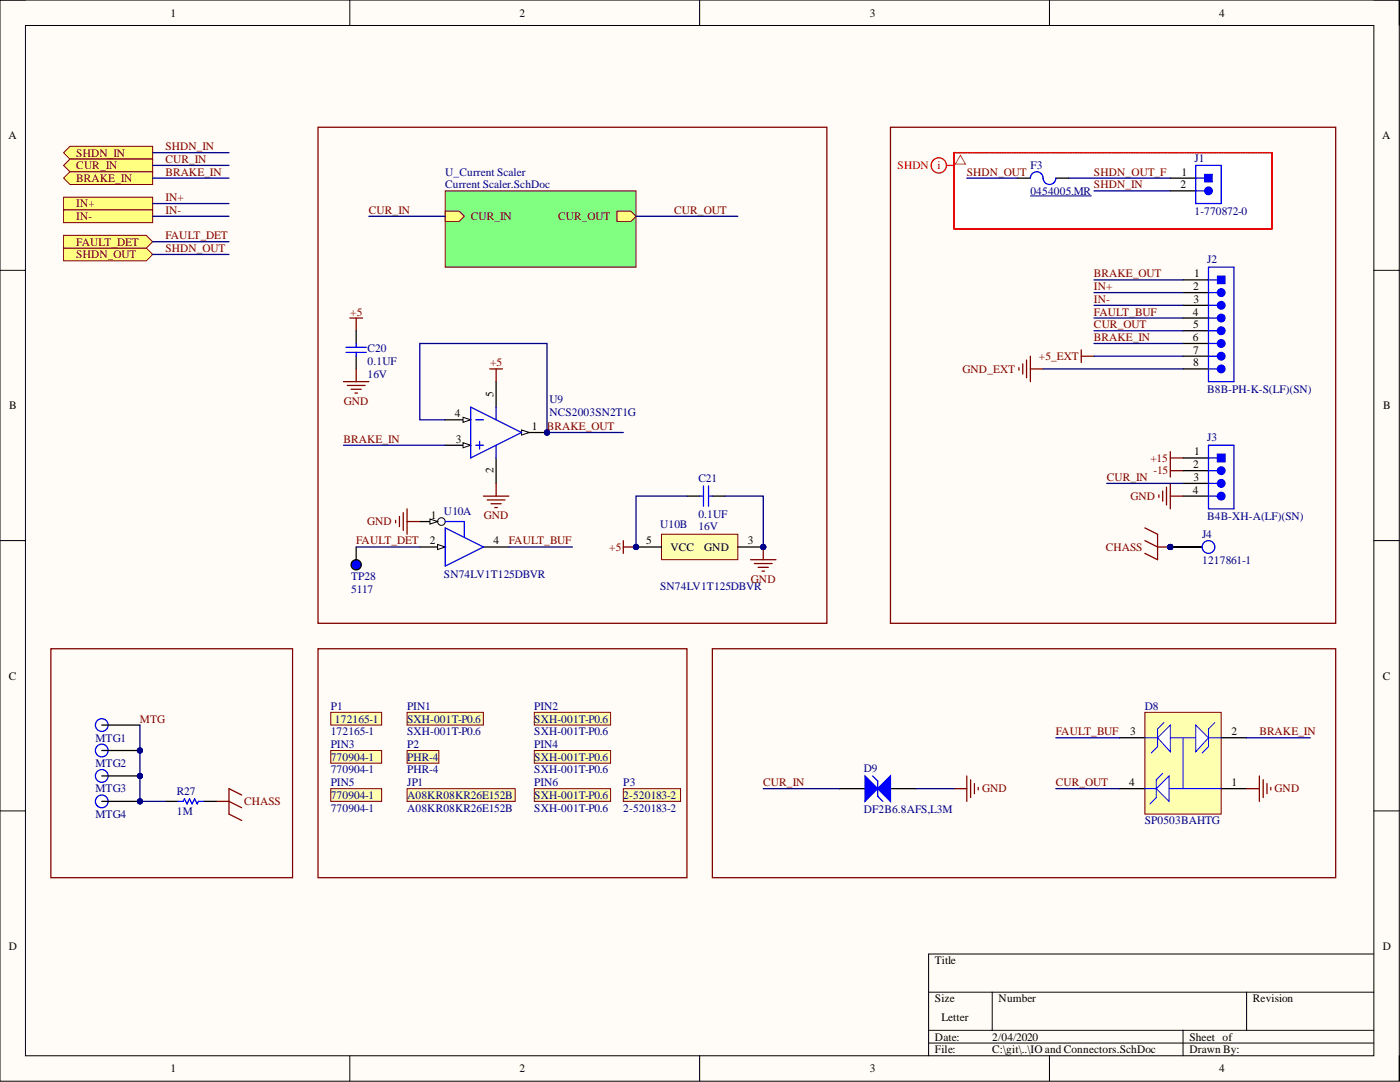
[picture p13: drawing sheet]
<svg xmlns="http://www.w3.org/2000/svg" width="279mm" height="216mm" viewBox="0 0 279 216" stroke-linecap="round" stroke-linejoin="round" font-family="sans-serif">
<defs><g id="words">
<g font-size="2.3">
<text x="34" y="3.3">1</text>
<text x="103.7" y="3.3">2</text>
<text x="173.6" y="3.3">3</text>
<text x="243.3" y="3.3">4</text>
<text x="1.7" y="27.8">A</text>
<text x="275.9" y="27.8">A</text>
<text x="235.8" y="35">1</text>
<text x="235.6" y="37.6">2</text>
<text x="238.1" y="57.9">2</text>
<text x="238.3" y="55.3">1</text>
<text x="238" y="63">4</text>
<text x="238.1" y="65.5">5</text>
<text x="238.2" y="60.4">3</text>
<text x="238" y="68">6</text>
<text x="238.1" y="70.6">7</text>
<text x="238.1" y="73.1">8</text>
<text x="1.9" y="81.7">B</text>
<text x="90.8" y="83.3">4</text>
<text x="98.5" y="79.2" transform="rotate(-90 98.5 79.2)">5</text>
<text x="276" y="81.7">B</text>
<text x="91" y="88.3">3</text>
<text x="106.1" y="85.8">1</text>
<text x="98.5" y="94.4" transform="rotate(-90 98.5 94.4)">2</text>
<text x="238.1" y="93.4">2</text>
<text x="238.2" y="95.9">3</text>
<text x="238.3" y="90.9">1</text>
<text x="238" y="98.5">4</text>
<text x="86" y="103.6">1</text>
<text x="85.8" y="108.6">2</text>
<text x="98.5" y="108.6">4</text>
<text x="129" y="108.6">5</text>
<text x="133.8" y="109.9">VCC</text>
<text x="140.6" y="109.9">GND</text>
<text x="149.3" y="108.6">3</text>
<text x="1.8" y="135.6">C</text>
<text x="276" y="135.6">C</text>
<text x="225.5" y="146.7">3</text>
<text x="245.7" y="146.7">2</text>
<text x="225.4" y="156.9">4</text>
<text x="245.7" y="156.9">1</text>
<text x="1.8" y="189.5">D</text>
<text x="276" y="189.5">D</text>
<text x="186.6" y="192.4">Title</text>
<text x="186.6" y="200">Size</text>
<text x="187.9" y="203.8">Letter</text>
<text x="199.3" y="200">Number</text>
<text x="250.1" y="200">Revision</text>
<text x="186.6" y="207.6">Date:</text>
<text x="198" y="207.6">2/04/2020</text>
<text x="237.4" y="207.6">Sheet of</text>
<text x="34" y="214">1</text>
<text x="103.7" y="214">2</text>
<text x="173.6" y="214">3</text>
<text x="186.6" y="210.2">File:</text>
<text x="198" y="210.2">C:\git\..\IO and Connectors.SchDoc</text>
<text x="237.4" y="210.2">Drawn By:</text>
<text x="243.3" y="214">4</text>
</g>
<g font-size="2.3" fill="#800000">
<text x="33" y="30">SHDN_IN</text>
<text x="15.2" y="31.2">SHDN_IN</text>
<text x="15.2" y="33.8">CUR_IN</text>
<text x="33" y="32.5">CUR_IN</text>
<text x="33" y="35">BRAKE_IN</text>
<text x="192.9" y="35">SHDN_OUT</text>
<text x="218.3" y="35">SHDN_OUT_F</text>
<text x="15.2" y="41.4">IN+</text>
<text x="15.2" y="36.3">BRAKE_IN</text>
<text x="33" y="40.1">IN+</text>
<text x="218.3" y="37.6">SHDN_IN</text>
<text x="15.2" y="43.9">IN-</text>
<text x="33" y="42.7">IN-</text>
<text x="33" y="47.7">FAULT_DET</text>
<text x="73.6" y="42.7">CUR_IN</text>
<text x="93.9" y="43.9">CUR_IN</text>
<text x="111.4" y="43.9">CUR_OUT</text>
<text x="134.6" y="42.7">CUR_OUT</text>
<text x="15.2" y="51.5">SHDN_OUT</text>
<text x="15.2" y="49">FAULT_DET</text>
<text x="33" y="50.3">SHDN_OUT</text>
<text x="218.3" y="57.9">IN+</text>
<text x="218.3" y="55.3">BRAKE_OUT</text>
<text x="69.9" y="63">+5</text>
<text x="218.3" y="63">FAULT_BUF</text>
<text x="218.3" y="65.5">CUR_OUT</text>
<text x="218.3" y="60.4">IN-</text>
<text x="207.3" y="71.8">+5_EXT</text>
<text x="218.3" y="68">BRAKE_IN</text>
<text x="97.8" y="73.1">+5</text>
<text x="192.1" y="74.4">GND_EXT</text>
<text x="68.6" y="80.7">GND</text>
<text x="68.5" y="88.3">BRAKE_IN</text>
<text x="109.2" y="85.8">BRAKE_OUT</text>
<text x="220.9" y="95.9">CUR_IN</text>
<text x="229.6" y="92.1">+15</text>
<text x="230.2" y="94.7">-15</text>
<text x="225.6" y="99.8">GND</text>
<text x="73.3" y="104.8">GND</text>
<text x="96.6" y="103.6">GND</text>
<text x="71.1" y="108.6">FAULT_DET</text>
<text x="101.5" y="108.6">FAULT_BUF</text>
<text x="121.6" y="109.9">+5</text>
<text x="220.7" y="109.9">CHASS</text>
<text x="149.9" y="116.3">GND</text>
<text x="27.9" y="144.2">MTG</text>
<text x="210.7" y="146.7">FAULT_BUF</text>
<text x="251.3" y="146.7">BRAKE_IN</text>
<text x="48.7" y="160.7">CHASS</text>
<text x="152.3" y="156.9">CUR_IN</text>
<text x="196" y="158.1">GND</text>
<text x="210.7" y="156.9">CUR_OUT</text>
<text x="254.4" y="158.1">GND</text>
</g>
<g font-size="2.3" fill="#000080">
<text x="88.9" y="35">U_Current Scaler</text>
<text x="205.6" y="33.8">F3</text>
<text x="238.4" y="32.2">J1</text>
<text x="88.9" y="37.6">Current Scaler.SchDoc</text>
<text x="205.6" y="38.8">0454005.MR</text>
<text x="238.4" y="42.9">1-770872-0</text>
<text x="240.9" y="52.5">J2</text>
<text x="73.4" y="70.3">C20</text>
<text x="73.4" y="72.9">0.1UF</text>
<text x="73.4" y="75.4">16V</text>
<text x="109.7" y="80.5">U9</text>
<text x="109.7" y="83">NCS2003SN2T1G</text>
<text x="240.9" y="78.4">B8B-PH-K-S(LF)(SN)</text>
<text x="240.9" y="88.1">J3</text>
<text x="139.4" y="96.2">C21</text>
<text x="88.6" y="102.8">U10A</text>
<text x="131.8" y="105.3">U10B</text>
<text x="139.4" y="103.3">0.1UF</text>
<text x="139.4" y="105.8">16V</text>
<text x="239.9" y="107.4">J4</text>
<text x="240.9" y="103.8">B4B-XH-A(LF)(SN)</text>
<text x="239.9" y="112.4">1217861-1</text>
<text x="70.1" y="115.7">TP28</text>
<text x="70.1" y="118.3">5117</text>
<text x="88.6" y="115.2">SN74LV1T125DBVR</text>
<text x="131.8" y="117.8">SN74LV1T125DBVR</text>
<text x="66" y="141.6">P1</text>
<text x="81.2" y="141.6">PIN1</text>
<text x="106.6" y="141.6">PIN2</text>
<text x="228.5" y="141.6">D8</text>
<text x="19" y="148">MTG1</text>
<text x="66" y="146.7">172165-1</text>
<text x="66" y="149.2">PIN3</text>
<text x="66.9" y="144.2">172165-1</text>
<text x="81.2" y="149.2">P2</text>
<text x="81.2" y="144.2">SXH-001T-P0.6</text>
<text x="81.2" y="146.7">SXH-001T-P0.6</text>
<text x="106.6" y="149.2">PIN4</text>
<text x="106.6" y="144.2">SXH-001T-P0.6</text>
<text x="106.6" y="146.7">SXH-001T-P0.6</text>
<text x="19" y="153.1">MTG2</text>
<text x="66" y="151.8">770904-1</text>
<text x="66" y="154.3">770904-1</text>
<text x="81.2" y="151.8">PHR-4</text>
<text x="81.2" y="154.3">PHR-4</text>
<text x="106.6" y="151.8">SXH-001T-P0.6</text>
<text x="106.6" y="154.3">SXH-001T-P0.6</text>
<text x="172.4" y="154.1">D9</text>
<text x="19" y="158.1">MTG3</text>
<text x="35.3" y="158.6">R27</text>
<text x="66" y="159.4">770904-1</text>
<text x="66" y="156.9">PIN5</text>
<text x="66" y="161.9">770904-1</text>
<text x="81.2" y="159.4">A08KR08KR26E152B</text>
<text x="81.2" y="156.9">JP1</text>
<text x="81.2" y="161.9">A08KR08KR26E152B</text>
<text x="106.6" y="159.4">SXH-001T-P0.6</text>
<text x="106.6" y="156.9">PIN6</text>
<text x="106.6" y="161.9">SXH-001T-P0.6</text>
<text x="124.4" y="159.4">2-520183-2</text>
<text x="124.4" y="156.9">P3</text>
<text x="124.4" y="161.9">2-520183-2</text>
<text x="19" y="163.2">MTG4</text>
<text x="35.3" y="162.7">1M</text>
<text x="172.4" y="162.2">DF2B6.8AFS,L3M</text>
<text x="228.5" y="164.5">SP0503BAHTG</text>
</g>
<g font-size="2.3" fill="#f00">
<text x="179.1" y="33.8">SHDN</text>
<text x="187.1" y="33.8">i</text>
</g>
</g></defs>
<path d="M0 0h279.3v215.7h-279.3z" fill-rule="evenodd" fill="#fffcf8"/>
<path d="M0 0h279.3v215.7h-279.3z" fill="none" stroke="#000" stroke-width=".2"/>
<path d="M5.1 5.1h269.1v205.6h-269.1z" fill-rule="evenodd" fill="#fffcf8"/>
<g fill="none" stroke="#000" stroke-width=".2">
<path d="M0 0h5.1M5.1 5.1h269.1v205.6h-269.1zM69.8 0v5.1M139.6 0v5.1M209.4 0v5.1M274.2 0h5.1v5.1M0 53.9h5.1M274.2 53.9h5.1M0 107.9h5.1M274.2 107.9h5.1M0 161.8h5.1M274.2 161.8h5.1"/>
<path d="M185.3 198h88.9M198 198v7.6M248.8 198v7.6M274.2 190.4h-88.9v20.3M69.8 210.7v5M139.6 210.7v5M185.3 205.6h88.9M185.3 208.1h88.9M209.4 210.7v5M236.1 205.6v5.1M279.3 210.7v5"/>
</g>
<path d="M190.4 30.5h63.5v15.2h-63.5z" fill-rule="evenodd" fill="#fff"/>
<path d="M215.8 69.8v2.5M215.8 71.1h2.5M233.6 90.1v5.1M233.6 91.4h2.5M233.6 93.9h2.5" fill="none" stroke="#800000" stroke-width=".25"/>
<path d="M233.6 38.1h5M233.6 35.5h5" fill="none" stroke="#000" stroke-width=".25"/>
<path d="M238.6 38.1h1.8" fill="none" stroke="#00f" stroke-width=".25"/>
<circle cx="241.2" cy="38.1" r=".76" fill="#00f"/>
<g fill="none" stroke="#00f" stroke-width=".25">
<path d="M238.6 35.5h1.8"/>
<circle cx="241.2" cy="38.1" r=".76"/>
</g>
<path d="M240.4 34.8h1.5v1.5h-1.5z" fill-rule="evenodd" fill="#00f"/>
<path d="M240.4 34.8h1.5v1.5h-1.5z" fill="none" stroke="#00f" stroke-width=".2"/>
<path d="M238.6 33h5.1v7.6h-5.1z" fill="none" stroke="#00f" stroke-width=".25"/>
<path d="M228.5 105.3l2.5 1.3v5.1l-2.5-1.3M228.5 107.9l2.5 1.2h2.6" fill="none" stroke="#800000" stroke-width=".25"/>
<circle cx="233.6" cy="109.1" r=".51" fill="#000080"/>
<circle cx="233.6" cy="109.1" r=".51" fill="none" stroke="#000080" stroke-width=".2"/>
<circle cx="233.6" cy="109.1" r=".51" fill="#000080"/>
<circle cx="233.6" cy="109.1" r=".51" fill="none" stroke="#000080" stroke-width=".2"/>
<circle cx="233.6" cy="109.1" r=".51" fill="#000080"/>
<circle cx="233.6" cy="109.1" r=".51" fill="none" stroke="#000080" stroke-width=".2"/>
<circle cx="233.6" cy="109.1" r=".51" fill="#000080"/>
<circle cx="233.6" cy="109.1" r=".51" fill="none" stroke="#000080" stroke-width=".2"/>
<path d="M233.6 109.1h6.3" fill="none" stroke="#000" stroke-width=".25"/>
<circle cx="233.6" cy="109.1" r=".51" fill="#000080"/>
<circle cx="233.6" cy="109.1" r=".51" fill="none" stroke="#000080" stroke-width=".2"/>
<path d="M233.6 109.1h6.3" fill="none" stroke="#000" stroke-width=".25"/>
<circle cx="233.6" cy="109.1" r=".51" fill="#000080"/>
<circle cx="233.6" cy="109.1" r=".51" fill="none" stroke="#000080" stroke-width=".2"/>
<path d="M233.6 109.1h6.3" fill="none" stroke="#000" stroke-width=".25"/>
<circle cx="233.6" cy="109.1" r=".51" fill="#000080"/>
<circle cx="233.6" cy="109.1" r=".51" fill="none" stroke="#000080" stroke-width=".2"/>
<circle cx="241.2" cy="109.1" r="1.27" fill="none" stroke="#00f" stroke-width=".25"/>
<g fill="none" stroke="#f00" stroke-width=".25">
<path d="M188.9 33h1.5"/>
<circle cx="187.4" cy="33" r="1.52"/>
</g>
<path d="M253.6 45.7h.3zM253.3 45.7h.2zM252.9 45.7h.3zM252.6 45.7h.3zM252.3 45.7h.2zM251.9 45.7h.3zM251.6 45.7h.2zM251.2 45.7h.3zM250.9 45.7h.3zM250.6 45.7h.2zM250.2 45.7h.3zM249.9 45.7h.2zM249.6 45.7h.2zM249.2 45.7h.3zM248.9 45.7h.2zM248.5 45.7h.3zM248.2 45.7h.3zM247.9 45.7h.2zM247.5 45.7h.3zM247.2 45.7h.2zM246.8 45.7h.3zM246.5 45.7h.3zM246.2 45.7h.2zM245.8 45.7h.3zM245.5 45.7h.2zM245.2 45.7h.2zM244.8 45.7h.3zM244.5 45.7h.2zM244.1 45.7h.3zM243.8 45.7h.3zM243.5 45.7h.2zM243.1 45.7h.3zM242.8 45.7h.2zM242.4 45.7h.3zM242.1 45.7h.3zM241.8 45.7h.2zM241.4 45.7h.3zM241.1 45.7h.2zM240.8 45.7h.2zM240.4 45.7h.3zM240.1 45.7h.2zM239.7 45.7h.3zM239.4 45.7h.3zM239.1 45.7h.2zM238.7 45.7h.3zM238.4 45.7h.2zM238 45.7h.3zM237.7 45.7h.3zM237.4 45.7h.2zM237 45.7h.3zM236.7 45.7h.2zM236.4 45.7h.2zM236 45.7h.3zM235.7 45.7h.2zM235.3 45.7h.3zM235 45.7h.3zM234.7 45.7h.2zM234.3 45.7h.3zM234 45.7h.2zM233.6 45.7h.3zM233.3 45.7h.3zM233 45.7h.2zM232.6 45.7h.3zM232.3 45.7h.2zM232 45.7h.2zM231.6 45.7h.3zM231.3 45.7h.2zM230.9 45.7h.3zM230.6 45.7h.3zM230.3 45.7h.2zM229.9 45.7h.3zM229.6 45.7h.2zM229.2 45.7h.3zM228.9 45.7h.3zM228.6 45.7h.2zM228.2 45.7h.3zM227.9 45.7h.2zM227.6 45.7h.2zM227.2 45.7h.3zM226.9 45.7h.2zM226.5 45.7h.3zM226.2 45.7h.3zM225.9 45.7h.2zM225.5 45.7h.3zM225.2 45.7h.2zM224.8 45.7h.3zM224.5 45.7h.3zM224.2 45.7h.2zM223.8 45.7h.3zM223.5 45.7h.2zM223.2 45.7h.2zM222.8 45.7h.3zM222.5 45.7h.2zM222.1 45.7h.3zM221.8 45.7h.3zM221.5 45.7h.2zM221.1 45.7h.3zM220.8 45.7h.2zM220.4 45.7h.3zM220.1 45.7h.3zM219.8 45.7h.2zM219.4 45.7h.3zM219.1 45.7h.2zM218.8 45.7h.2zM218.4 45.7h.3zM218.1 45.7h.2zM217.7 45.7h.3zM217.4 45.7h.3zM217.1 45.7h.2zM216.7 45.7h.3zM216.4 45.7h.2zM216 45.7h.3zM215.7 45.7h.3zM215.4 45.7h.2zM215 45.7h.3zM214.7 45.7h.2zM214.4 45.7h.2zM214 45.7h.3zM213.7 45.7h.2zM213.3 45.7h.3zM213 45.7h.3zM212.7 45.7h.2zM212.3 45.7h.3zM212 45.7h.2zM211.6 45.7h.3zM211.3 45.7h.3zM211 45.7h.2zM210.6 45.7h.3zM210.3 45.7h.2zM210 45.7h.2zM209.6 45.7h.3zM209.3 45.7h.2zM208.9 45.7h.3zM208.6 45.7h.3zM208.3 45.7h.2zM207.9 45.7h.3zM207.6 45.7h.2zM207.2 45.7h.3zM206.9 45.7h.3zM206.6 45.7h.2zM206.2 45.7h.3zM205.9 45.7h.2zM205.6 45.7h.2zM205.2 45.7h.3zM204.9 45.7h.2zM204.5 45.7h.3zM204.2 45.7h.3zM203.9 45.7h.2zM203.5 45.7h.3zM203.2 45.7h.2zM202.8 45.7h.3zM202.5 45.7h.3zM202.2 45.7h.2zM201.8 45.7h.3zM201.5 45.7h.2zM201.2 45.7h.2zM200.8 45.7h.3zM200.5 45.7h.2zM200.1 45.7h.3zM199.8 45.7h.3zM199.5 45.7h.2zM199.1 45.7h.3zM198.8 45.7h.2zM198.4 45.7h.3zM198.1 45.7h.3zM197.8 45.7h.2zM197.4 45.7h.3zM197.1 45.7h.2zM196.7 45.7h.3zM196.4 45.7h.3zM196.1 45.7h.2zM195.7 45.7h.3zM195.4 45.7h.2zM195.1 45.7h.2zM194.7 45.7h.3zM194.4 45.7h.2zM194 45.7h.3zM193.7 45.7h.3zM193.4 45.7h.2zM193 45.7h.3zM192.7 45.7h.2zM192.3 45.7h.3zM192 45.7h.3zM191.7 45.7h.2zM191.3 45.7h.3zM191 45.7h.2zM190.7 45.7h.2zM190.4 45.6l.2 .1zM190.4 45.3v.2zM190.4 44.9v.3zM190.4 44.6v.2zM190.4 44.3v.2zM190.4 43.9v.3zM190.4 43.6v.2zM190.4 43.2v.3zM190.4 42.9v.3zM190.4 42.6v.2zM190.4 42.2v.3zM190.4 41.9v.2zM190.4 41.6v.2zM190.4 41.2v.3zM190.4 40.9v.2zM190.4 40.5v.3zM190.4 40.2v.3zM190.4 39.9v.2zM190.4 39.5v.3zM190.4 39.2v.2zM190.4 38.8v.3zM190.4 38.5v.3zM190.4 38.2v.2zM190.4 37.8v.3zM190.4 37.5v.2zM190.4 37.2v.2zM190.4 36.8v.3zM190.4 36.5v.2zM190.4 36.1v.3zM190.4 35.8v.3zM190.4 35.5v.2zM190.4 35.1v.3zM190.4 34.8v.2zM190.4 34.4v.3zM190.4 34.1v.3zM190.4 33.8v.2zM190.4 33.4v.3zM190.4 33.1v.2zM190.4 32.8v.2zM190.4 32.4v.3zM190.4 32.1v.2zM190.4 31.7v.3zM190.4 31.4v.3zM190.4 31.1v.2zM190.4 30.7v.3zM190.4 30.4h.1l-.1 .2zM190.6 30.4l.2 .1zM190.9 30.4l.3 .1zM191.2 30.4l.3 .1zM191.6 30.4l.2 .1zM191.9 30.4l.3 .1zM192.3 30.4l.2 .1zM192.6 30.4l.3 .1zM192.9 30.4l.3 .1zM193.3 30.4l.2 .1zM193.6 30.4l.3 .1zM194 30.4l.2 .1zM194.3 30.4l.2 .1zM194.6 30.4l.3 .1zM195 30.4l.2 .1zM195.3 30.4l.3 .1zM195.6 30.4l.3 .1zM196 30.4l.2 .1zM196.3 30.4l.3 .1zM196.7 30.4l.2 .1zM197 30.4l.3 .1zM197.3 30.4l.3 .1zM197.7 30.4l.2 .1zM198 30.4l.3 .1zM198.4 30.4l.2 .1zM198.7 30.4l.3 .1zM199 30.4l.3 .1zM199.4 30.4l.2 .1zM199.7 30.4l.3 .1zM200.1 30.4l.2 .1zM200.4 30.4l.2 .1zM200.7 30.4l.3 .1zM201.1 30.4l.2 .1zM201.4 30.4l.3 .1zM201.7 30.4l.3 .1zM202.1 30.4l.2 .1zM202.4 30.4l.3 .1zM202.8 30.4l.2 .1zM203.1 30.4l.3 .1zM203.4 30.4l.3 .1zM203.8 30.4l.2 .1zM204.1 30.4l.3 .1zM204.5 30.4l.2 .1zM204.8 30.4l.2 .1zM205.1 30.4l.3 .1zM205.5 30.4l.2 .1zM205.8 30.4l.3 .1zM206.1 30.4l.3 .1zM206.5 30.4l.2 .1zM206.8 30.4l.3 .1zM207.2 30.4l.2 .1zM207.5 30.4l.3 .1zM207.8 30.4l.3 .1zM208.2 30.4l.2 .1zM208.5 30.4l.3 .1zM208.9 30.4l.2 .1zM209.2 30.4l.2 .1zM209.5 30.4l.3 .1zM209.9 30.4l.2 .1zM210.2 30.4l.3 .1zM210.5 30.4l.3 .1zM210.9 30.4l.2 .1zM211.2 30.4l.3 .1zM211.6 30.4l.2 .1zM211.9 30.4l.3 .1zM212.2 30.4l.3 .1zM212.6 30.4l.2 .1zM212.9 30.4l.3 .1zM213.3 30.4l.2 .1zM213.6 30.4l.2 .1zM213.9 30.4l.3 .1zM214.3 30.4l.2 .1zM214.6 30.4l.3 .1zM214.9 30.4l.3 .1zM215.3 30.4l.2 .1zM215.6 30.4l.3 .1zM216 30.4l.2 .1zM216.3 30.4l.3 .1zM216.6 30.4l.3 .1zM217 30.4l.2 .1zM217.3 30.4l.3 .1zM217.7 30.4l.2 .1zM218 30.4l.2 .1zM218.3 30.4l.3 .1zM218.7 30.4l.2 .1zM219 30.4l.3 .1zM219.3 30.4l.3 .1zM219.7 30.4l.2 .1zM220 30.4l.3 .1zM220.4 30.4l.2 .1zM220.7 30.4l.3 .1zM221 30.4l.3 .1zM221.4 30.4l.2 .1zM221.7 30.4l.3 .1zM222.1 30.4l.2 .1zM222.4 30.4l.2 .1zM222.7 30.4l.3 .1zM223.1 30.4l.2 .1zM223.4 30.4l.3 .1zM223.7 30.4l.3 .1zM224.1 30.4l.2 .1zM224.4 30.4l.3 .1zM224.8 30.4l.2 .1zM225.1 30.4l.3 .1zM225.4 30.4l.3 .1zM225.8 30.4l.2 .1zM226.1 30.4l.3 .1zM226.5 30.4l.2 .1zM226.8 30.4l.2 .1zM227.1 30.4l.3 .1zM227.5 30.4l.2 .1zM227.8 30.4l.3 .1zM228.1 30.4l.3 .1zM228.5 30.4l.2 .1zM228.8 30.4l.3 .1zM229.2 30.4l.2 .1zM229.5 30.4l.3 .1zM229.8 30.4l.3 .1zM230.2 30.4l.2 .1zM230.5 30.4l.3 .1zM230.9 30.4l.2 .1zM231.2 30.4l.2 .1zM231.5 30.4l.3 .1zM231.9 30.4l.2 .1zM232.2 30.4l.3 .1zM232.5 30.4l.3 .1zM232.9 30.4l.2 .1zM233.2 30.4l.3 .1zM233.6 30.4l.2 .1zM233.9 30.4l.3 .1zM234.2 30.4l.3 .1zM234.6 30.4l.2 .1zM234.9 30.4l.3 .1zM235.3 30.4l.2 .1zM235.6 30.4l.2 .1zM235.9 30.4l.3 .1zM236.3 30.4l.2 .1zM236.6 30.4l.3 .1zM236.9 30.4l.3 .1zM237.3 30.4l.2 .1zM237.6 30.4l.3 .1zM238 30.4l.2 .1zM238.3 30.4l.3 .1zM238.6 30.4l.3 .1zM239 30.4l.2 .1zM239.3 30.4l.3 .1zM239.7 30.4l.2 .1zM240 30.4l.2 .1zM240.3 30.4l.3 .1zM240.7 30.4l.2 .1zM241 30.4l.3 .1zM241.3 30.4l.3 .1zM241.7 30.4l.2 .1zM242 30.4l.3 .1zM242.4 30.4l.2 .1zM242.7 30.4l.3 .1zM243 30.4l.3 .1zM243.4 30.4l.2 .1zM243.7 30.4l.3 .1zM244.1 30.4l.2 .1zM244.4 30.4l.2 .1zM244.7 30.4l.3 .1zM245.1 30.4l.2 .1zM245.4 30.4l.3 .1zM245.7 30.4l.3 .1zM246.1 30.4l.2 .1zM246.4 30.4l.3 .1zM246.8 30.4l.2 .1zM247.1 30.4l.3 .1zM247.4 30.4l.3 .1zM247.8 30.4l.2 .1zM248.1 30.4l.3 .1zM248.5 30.4l.2 .1zM248.8 30.4l.2 .1zM249.1 30.4l.3 .1zM249.5 30.4l.2 .1zM249.8 30.4l.3 .1zM250.1 30.4l.3 .1zM250.5 30.4l.2 .1zM250.8 30.4l.3 .1zM251.2 30.4l.2 .1zM251.5 30.4l.3 .1zM251.8 30.4l.3 .1zM252.2 30.4l.2 .1zM252.5 30.4l.3 .1zM252.9 30.4l.2 .1zM253.2 30.4l.3 .1zM253.5 30.4l.3 .1zM253.8 30.5l.1 .2zM253.8 30.8l.1 .3zM253.8 31.2l.1 .2zM253.8 31.5l.1 .2zM253.8 31.8l.1 .3zM253.8 32.2l.1 .2zM253.8 32.5l.1 .3zM253.8 32.8l.1 .3zM253.8 33.2l.1 .2zM253.8 33.5l.1 .3zM253.8 33.9l.1 .2zM253.8 34.2l.1 .3zM253.8 34.5l.1 .3zM253.8 34.9l.1 .2zM253.8 35.2l.1 .3zM253.8 35.6l.1 .2zM253.8 35.9l.1 .2zM253.8 36.2l.1 .3zM253.8 36.6l.1 .2zM253.8 36.9l.1 .3zM253.8 37.2l.1 .3zM253.8 37.6l.1 .2zM253.8 37.9l.1 .3zM253.8 38.3l.1 .2zM253.8 38.6l.1 .3zM253.8 38.9l.1 .3zM253.8 39.3l.1 .2zM253.8 39.6l.1 .3zM253.8 40l.1 .2zM253.8 40.3l.1 .2zM253.8 40.6l.1 .3zM253.8 41l.1 .2zM253.8 41.3l.1 .3zM253.8 41.6l.1 .3zM253.8 42l.1 .2zM253.8 42.3l.1 .3zM253.8 42.7l.1 .2zM253.8 43l.1 .3zM253.8 43.3l.1 .3zM253.8 43.7l.1 .2zM253.8 44l.1 .3zM253.8 44.4l.1 .2zM253.8 44.7l.1 .2zM253.8 45l.1 .3zM253.8 45.4l.1 .2z" fill="#f00" stroke="#f00" stroke-width=".2"/>
<path d="M191.7 31l1 1.8h-2z" fill="none" stroke="#f33" stroke-width=".2"/>
<path d="M228.5 142.1h15.2v20.3h-15.2z" fill-rule="evenodd" fill="#ffffb0"/>
<path d="M228.5 142.1h15.2v20.3h-15.2z" fill="none" stroke="#800000" stroke-width=".2"/>
<path d="M223.4 157.4h5.1M223.4 147.2h5.1M243.7 157.4h5.1M243.7 147.2h5.1" fill="none" stroke="#000" stroke-width=".25"/>
<path d="M233.3 157.4h10.4M233.6 147.2h5M241.2 147.2h2.5" fill="none" stroke="#00f" stroke-width=".2"/>
<path d="M238.6 144.7l2.6 2.5-2.6 2.8z" fill="#fff"/>
<path d="M228.5 147.2h2.5M238.6 144.7l2.6 2.5-2.6 2.8zM242.4 144.2l-1.2 1.2v3.6l-1.3 1.3" fill="none" stroke="#00f" stroke-width=".2"/>
<path d="M231 147.2l2.6-2.5v5.3z" fill="#fff"/>
<path d="M228.5 157.4h2.3M231 147.2l2.6-2.5v5.3zM232 154.3l-1.2 1.3M232.3 144.2l-1.3 1.2v3.6l-1.2 1.3" fill="none" stroke="#00f" stroke-width=".2"/>
<path d="M230.8 157.4l2.5-2.6v5.1z" fill="#fff"/>
<path d="M230.8 157.4l2.5-2.6v5.1zM230.8 155.6v3.5l-1.3 1.3M236.1 147.2v10.2" fill="none" stroke="#00f" stroke-width=".2"/>
<path d="M248.8 157.4h2.5M251.3 154.8v5.1M252.1 155.6v3.5M252.9 156.4v2M253.6 157.1v.5" fill="none" stroke="#800000" stroke-width=".25"/>
<circle cx="27.9" cy="154.8" r=".51" fill="#000080"/>
<circle cx="27.9" cy="154.8" r=".51" fill="none" stroke="#000080" stroke-width=".2"/>
<circle cx="20.3" cy="154.8" r="1.27" fill="#fff"/>
<circle cx="20.3" cy="154.8" r="1.27" fill="none" stroke="#00f" stroke-width=".25"/>
<path d="M20.3 154.8h7.6" fill="none" stroke="#000" stroke-width=".25"/>
<circle cx="27.9" cy="154.8" r=".51" fill="#000080"/>
<circle cx="27.9" cy="154.8" r=".51" fill="none" stroke="#000080" stroke-width=".2"/>
<circle cx="27.9" cy="159.9" r=".51" fill="#000080"/>
<circle cx="27.9" cy="159.9" r=".51" fill="none" stroke="#000080" stroke-width=".2"/>
<circle cx="20.3" cy="159.9" r="1.27" fill="#fff"/>
<circle cx="20.3" cy="159.9" r="1.27" fill="none" stroke="#00f" stroke-width=".25"/>
<path d="M20.3 159.9h7.6" fill="none" stroke="#000" stroke-width=".25"/>
<circle cx="27.9" cy="159.9" r=".51" fill="#000080"/>
<circle cx="27.9" cy="159.9" r=".51" fill="none" stroke="#000080" stroke-width=".2"/>
<circle cx="20.3" cy="144.7" r="1.27" fill="#fff"/>
<circle cx="20.3" cy="144.7" r="1.27" fill="none" stroke="#00f" stroke-width=".25"/>
<path d="M20.3 144.7h7.6" fill="none" stroke="#000" stroke-width=".25"/>
<circle cx="27.9" cy="149.8" r=".51" fill="#000080"/>
<circle cx="27.9" cy="149.8" r=".51" fill="none" stroke="#000080" stroke-width=".2"/>
<circle cx="20.3" cy="149.8" r="1.27" fill="#fff"/>
<circle cx="20.3" cy="149.8" r="1.27" fill="none" stroke="#00f" stroke-width=".25"/>
<path d="M20.3 149.8h7.6" fill="none" stroke="#000" stroke-width=".25"/>
<circle cx="27.9" cy="149.8" r=".51" fill="#000080"/>
<circle cx="27.9" cy="149.8" r=".51" fill="none" stroke="#000080" stroke-width=".2"/>
<path d="M203.4 73.4v.5M204.1 72.6v2M204.9 71.8v3.6M205.6 71.1v5.1M205.6 73.6h2.6M43.2 159.9h2.5l2.5 1.3M48.2 158.6l-2.5-1.2v5l2.5 1.3" fill="none" stroke="#800000" stroke-width=".25"/>
<path d="M236.1 58.4h5.1M236.1 55.8h5.1M33 159.9h2.5M40.6 159.9h2.6" fill="none" stroke="#000" stroke-width=".25"/>
<path d="M241.2 58.4h1.8M35.5 159.9h1.1l.2-.5 .5 1 .5-1 .5 1 .5-1 .6 1 .2-.5h1" fill="none" stroke="#00f" stroke-width=".25"/>
<circle cx="243.7" cy="58.4" r=".76" fill="#00f"/>
<g fill="none" stroke="#00f" stroke-width=".25">
<path d="M241.2 55.8h1.8"/>
<circle cx="243.7" cy="58.4" r=".76"/>
</g>
<path d="M243 55.1h1.5v1.5h-1.5z" fill-rule="evenodd" fill="#00f"/>
<path d="M243 55.1h1.5v1.5h-1.5z" fill="none" stroke="#00f" stroke-width=".2"/>
<path d="M236.1 60.9h5.1" fill="none" stroke="#000" stroke-width=".25"/>
<path d="M241.2 60.9h1.8" fill="none" stroke="#00f" stroke-width=".25"/>
<circle cx="243.7" cy="60.9" r=".76" fill="#00f"/>
<g fill="none" stroke="#00f" stroke-width=".25">
<path d="M241.2 63.5h1.8"/>
<circle cx="243.7" cy="60.9" r=".76"/>
</g>
<path d="M236.1 63.5h5.1" fill="none" stroke="#000" stroke-width=".25"/>
<circle cx="243.7" cy="63.5" r=".76" fill="#00f"/>
<g fill="none" stroke="#00f" stroke-width=".25">
<path d="M241.2 66h1.8"/>
<circle cx="243.7" cy="63.5" r=".76"/>
</g>
<path d="M236.1 66h5.1" fill="none" stroke="#000" stroke-width=".25"/>
<circle cx="243.7" cy="66" r=".76" fill="#00f"/>
<g fill="none" stroke="#00f" stroke-width=".25">
<path d="M241.2 68.5h1.8"/>
<circle cx="243.7" cy="66" r=".76"/>
</g>
<path d="M236.1 68.5h5.1" fill="none" stroke="#000" stroke-width=".25"/>
<circle cx="243.7" cy="68.5" r=".76" fill="#00f"/>
<g fill="none" stroke="#00f" stroke-width=".25">
<path d="M241.2 53.3h5.1v22.9h-5.1zM241.2 71.1h1.8"/>
<circle cx="243.7" cy="68.5" r=".76"/>
</g>
<path d="M236.1 71.1h5.1" fill="none" stroke="#000" stroke-width=".25"/>
<circle cx="243.7" cy="71.1" r=".76" fill="#00f"/>
<g fill="none" stroke="#00f" stroke-width=".25">
<path d="M241.2 73.6h1.8"/>
<circle cx="243.7" cy="71.1" r=".76"/>
</g>
<path d="M236.1 73.6h5.1" fill="none" stroke="#000" stroke-width=".25"/>
<circle cx="243.7" cy="73.6" r=".76" fill="#00f"/>
<circle cx="243.7" cy="73.6" r=".76" fill="none" stroke="#00f" stroke-width=".25"/>
<path d="M63.5 25.4h101.5v99h-101.5zM177.7 25.4h88.9v99h-88.9zM10.2 129.4h48.2v45.7h-48.2zM142.2 129.4h124.4v45.7h-124.4z" fill="none" stroke="#800000" stroke-width=".25"/>
<path d="M12.7 49.5h16.5l1.3 1.3-1.3 1.2h-16.5z" fill-rule="evenodd" fill="#ffff80"/>
<path d="M12.7 49.5h16.5l1.3 1.3-1.3 1.2h-16.5z" fill="none" stroke="#800000" stroke-width=".2"/>
<path d="M12.7 30.5l1.3-1.3h16.5v2.5h-16.5z" fill-rule="evenodd" fill="#ffff80"/>
<path d="M12.7 30.5l1.3-1.3h16.5v2.5h-16.5z" fill="none" stroke="#800000" stroke-width=".2"/>
<path d="M12.7 39.4h17.8v2.5h-17.8z" fill-rule="evenodd" fill="#ffff80"/>
<path d="M12.7 39.4h17.8v2.5h-17.8z" fill="none" stroke="#800000" stroke-width=".2"/>
<path d="M12.7 41.9h17.8v2.5h-17.8z" fill-rule="evenodd" fill="#ffff80"/>
<path d="M12.7 41.9h17.8v2.5h-17.8z" fill="none" stroke="#800000" stroke-width=".2"/>
<path d="M12.7 47h16.5l1.3 1.2-1.3 1.3h-16.5z" fill-rule="evenodd" fill="#ffff80"/>
<path d="M12.7 47h16.5l1.3 1.2-1.3 1.3h-16.5z" fill="none" stroke="#800000" stroke-width=".2"/>
<path d="M12.7 33l1.3-1.3h16.5v2.6h-16.5z" fill-rule="evenodd" fill="#ffff80"/>
<path d="M12.7 33l1.3-1.3h16.5v2.6h-16.5z" fill="none" stroke="#800000" stroke-width=".2"/>
<path d="M12.7 35.5l1.3-1.2h16.5v2.5h-16.5z" fill-rule="evenodd" fill="#ffff80"/>
<path d="M12.7 35.5l1.3-1.2h16.5v2.5h-16.5z" fill="none" stroke="#800000" stroke-width=".2"/>
<path d="M66 142.1h10.2v2.6h-10.2z" fill-rule="evenodd" fill="#ffffb0"/>
<path d="M66 142.1h10.2v2.6h-10.2z" fill="none" stroke="#800000" stroke-width=".2"/>
<path d="M66 149.8h10.2v2.5h-10.2z" fill-rule="evenodd" fill="#ffffb0"/>
<path d="M66 149.8h10.2v2.5h-10.2z" fill="none" stroke="#800000" stroke-width=".2"/>
<path d="M66 157.4h10.2v2.5h-10.2z" fill-rule="evenodd" fill="#ffffb0"/>
<path d="M66 157.4h10.2v2.5h-10.2z" fill="none" stroke="#800000" stroke-width=".2"/>
<path d="M81.2 157.4h21.6v2.5h-21.6z" fill-rule="evenodd" fill="#ffffb0"/>
<path d="M81.2 157.4h21.6v2.5h-21.6z" fill="none" stroke="#800000" stroke-width=".2"/>
<path d="M81.2 149.8h6.4v2.5h-6.4z" fill-rule="evenodd" fill="#ffffb0"/>
<path d="M81.2 149.8h6.4v2.5h-6.4z" fill="none" stroke="#800000" stroke-width=".2"/>
<path d="M81.2 142.1h15.3v2.6h-15.3z" fill-rule="evenodd" fill="#ffffb0"/>
<path d="M81.2 142.1h15.3v2.6h-15.3z" fill="none" stroke="#800000" stroke-width=".2"/>
<path d="M106.6 149.8h15.3v2.5h-15.3z" fill-rule="evenodd" fill="#ffffb0"/>
<path d="M106.6 149.8h15.3v2.5h-15.3z" fill="none" stroke="#800000" stroke-width=".2"/>
<path d="M106.6 157.4h15.3v2.5h-15.3z" fill-rule="evenodd" fill="#ffffb0"/>
<path d="M106.6 157.4h15.3v2.5h-15.3z" fill="none" stroke="#800000" stroke-width=".2"/>
<path d="M106.6 142.1h15.3v2.6h-15.3z" fill-rule="evenodd" fill="#ffffb0"/>
<path d="M106.6 142.1h15.3v2.6h-15.3z" fill="none" stroke="#800000" stroke-width=".2"/>
<path d="M124.4 157.4h11.4v2.5h-11.4z" fill-rule="evenodd" fill="#ffffb0"/>
<path d="M124.4 157.4h11.4v2.5h-11.4z" fill="none" stroke="#800000" stroke-width=".2"/>
<path d="M63.5 129.4h73.6v45.7h-73.6z" fill="none" stroke="#800000" stroke-width=".25"/>
<path d="M236.1 91.4h5.1M236.1 93.9h5.1M236.1 96.5h5.1" fill="none" stroke="#000" stroke-width=".25"/>
<path d="M241.2 96.5h1.8" fill="none" stroke="#00f" stroke-width=".25"/>
<circle cx="243.7" cy="96.5" r=".76" fill="#00f"/>
<g fill="none" stroke="#00f" stroke-width=".25">
<path d="M241.2 93.9h1.8"/>
<circle cx="243.7" cy="96.5" r=".76"/>
</g>
<circle cx="243.7" cy="93.9" r=".76" fill="#00f"/>
<g fill="none" stroke="#00f" stroke-width=".25">
<path d="M241.2 91.4h1.8M241.2 99h1.8"/>
<circle cx="243.7" cy="93.9" r=".76"/>
</g>
<path d="M236.1 99h5.1" fill="none" stroke="#000" stroke-width=".25"/>
<circle cx="243.7" cy="99" r=".76" fill="#00f"/>
<circle cx="243.7" cy="99" r=".76" fill="none" stroke="#00f" stroke-width=".25"/>
<path d="M243 90.6h1.5v1.5h-1.5z" fill-rule="evenodd" fill="#00f"/>
<path d="M241.2 88.8h5.1v12.7h-5.1zM243 90.6h1.5v1.5h-1.5z" fill="none" stroke="#00f" stroke-width=".25"/>
<circle cx="109.2" cy="86.3" r=".51" fill="#000080"/>
<circle cx="109.2" cy="86.3" r=".51" fill="none" stroke="#000080" stroke-width=".2"/>
<path d="M104.1 86.3h5.1" fill="none" stroke="#000" stroke-width=".25"/>
<path d="M104.1 85.8l1.5 .5-1.5 .5z" fill="#f8fcff"/>
<path d="M104.1 85.8l1.5 .5-1.5 .5z" fill="none" stroke="#000" stroke-width=".2"/>
<circle cx="109.2" cy="86.3" r=".51" fill="#000080"/>
<circle cx="109.2" cy="86.3" r=".51" fill="none" stroke="#000080" stroke-width=".2"/>
<path d="M88.9 88.8h5M99 91.4v5.1" fill="none" stroke="#000" stroke-width=".25"/>
<path d="M92.4 88.3l1.5 .5-1.5 .5z" fill="#f8fcff"/>
<path d="M92.4 88.3l1.5 .5-1.5 .5z" fill="none" stroke="#000" stroke-width=".2"/>
<path d="M88.9 83.8h5" fill="none" stroke="#000" stroke-width=".25"/>
<path d="M92.4 83.3l1.5 .5-1.5 .5z" fill="#f8fcff"/>
<path d="M92.4 83.3l1.5 .5-1.5 .5z" fill="none" stroke="#000" stroke-width=".2"/>
<path d="M99 76.2v5" fill="none" stroke="#000" stroke-width=".25"/>
<path d="M93.9 81.2l10.2 5.1-10.2 5.1zM94.9 83.8h1.6M94.9 88.8h1.6M95.7 88.1v1.5M99 81.2v2.6M99 88.8v2.6" fill="none" stroke="#00f" stroke-width=".25"/>
<path d="M97.7 73.6h2.6M99 73.6v2.6" fill="none" stroke="#800000" stroke-width=".25"/>
<circle cx="109.2" cy="86.3" r=".51" fill="#000080"/>
<circle cx="109.2" cy="86.3" r=".51" fill="none" stroke="#000080" stroke-width=".2"/>
<path d="M69.8 63.5h2.6M71.1 63.5v2.5" fill="none" stroke="#800000" stroke-width=".25"/>
<path d="M71.1 66v2.5M71.1 71.1v2.5M83.8 104.1h5.1M96.5 109.1h5" fill="none" stroke="#000" stroke-width=".25"/>
<path d="M69.1 69.3h4M69.1 70.3h4M71.1 68.5v.8M71.1 70.3v.8" fill="none" stroke="#00f" stroke-width=".25"/>
<circle cx="88.1" cy="104.1" r=".76" fill="#f8fcff"/>
<circle cx="88.1" cy="104.1" r=".76" fill="none" stroke="#000" stroke-width=".2"/>
<path d="M85.8 103.6l1.5 .5-1.5 .5z" fill="#f8fcff"/>
<path d="M85.8 103.6l1.5 .5-1.5 .5z" fill="none" stroke="#000" stroke-width=".2"/>
<path d="M83.8 109.1h5.1" fill="none" stroke="#000" stroke-width=".25"/>
<path d="M87.3 108.6l1.6 .5-1.6 .6z" fill="#f8fcff"/>
<path d="M87.3 108.6l1.6 .5-1.6 .6z" fill="none" stroke="#000" stroke-width=".2"/>
<path d="M88.9 105.3l7.6 3.8-7.6 3.9zM88.9 104.1h3.8v3" fill="none" stroke="#00f" stroke-width=".25"/>
<circle cx="152.3" cy="109.1" r=".51" fill="#000080"/>
<circle cx="152.3" cy="109.1" r=".51" fill="none" stroke="#000080" stroke-width=".2"/>
<circle cx="126.9" cy="109.1" r=".51" fill="#000080"/>
<circle cx="126.9" cy="109.1" r=".51" fill="none" stroke="#000080" stroke-width=".2"/>
<path d="M132 106.6h15.2v5.1h-15.2z" fill-rule="evenodd" fill="#ffffb0"/>
<path d="M132 106.6h15.2v5.1h-15.2z" fill="none" stroke="#800000" stroke-width=".2"/>
<path d="M147.2 109.1h5.1" fill="none" stroke="#000" stroke-width=".25"/>
<circle cx="152.3" cy="109.1" r=".51" fill="#000080"/>
<circle cx="152.3" cy="109.1" r=".51" fill="none" stroke="#000080" stroke-width=".2"/>
<path d="M126.9 109.1h5.1" fill="none" stroke="#000" stroke-width=".25"/>
<circle cx="126.9" cy="109.1" r=".51" fill="#000080"/>
<circle cx="126.9" cy="109.1" r=".51" fill="none" stroke="#000080" stroke-width=".2"/>
<path d="M79 103.8v.5M79.7 103.1v2M80.5 102.3v3.5M81.2 101.5v5.1M81.2 104.1h2.6M149.8 111.7h5.1M150.5 112.4h3.6M151.3 113.2h2M152.1 114h.5M152.3 109.1v2.6" fill="none" stroke="#800000" stroke-width=".25"/>
<circle cx="152.3" cy="109.1" r=".51" fill="#000080"/>
<circle cx="152.3" cy="109.1" r=".51" fill="none" stroke="#000080" stroke-width=".2"/>
<path d="M137.1 99h2.5M142.2 99h2.5" fill="none" stroke="#000" stroke-width=".25"/>
<path d="M139.6 99h.8M140.4 97v4M141.4 97v4M141.4 99h.8" fill="none" stroke="#00f" stroke-width=".25"/>
<path d="M124.4 107.9v2.5M124.4 109.1h2.5" fill="none" stroke="#800000" stroke-width=".25"/>
<circle cx="126.9" cy="109.1" r=".51" fill="#000080"/>
<circle cx="126.9" cy="109.1" r=".51" fill="none" stroke="#000080" stroke-width=".2"/>
<path d="M68.5 76.2h5.1M69.3 76.9h3.6M70.1 77.7h2M70.8 78.4h.5M71.1 73.6v2.6M96.5 99h5M97.2 99.8h3.6M99 96.5v2.5M98 100.5h2M98.8 101.3h.5" fill="none" stroke="#800000" stroke-width=".25"/>
<path d="M88.9 38.1h38v15.2h-38z" fill-rule="evenodd" fill="#80ff80"/>
<path d="M88.9 38.1h38v15.2h-38z" fill="none" stroke="#800000" stroke-width=".2"/>
<path d="M88.9 42.1h2.7l1.1 1.1-1.1 1h-2.7z" fill-rule="evenodd" fill="#ffff80"/>
<path d="M88.9 42.1h2.7l1.1 1.1-1.1 1h-2.7z" fill="none" stroke="#800000" stroke-width=".2"/>
<path d="M123.1 42.1h2.8l1 1.1-1 1h-2.8z" fill-rule="evenodd" fill="#ffff80"/>
<path d="M123.1 42.1h2.8l1 1.1-1 1h-2.8z" fill="none" stroke="#800000" stroke-width=".2"/>
<path d="M231.3 98.7v.5M232 98v2M232.8 97.2v3.6M233.6 96.5v5M233.6 99h2.5M190.4 157.4h2.5M192.9 154.8v5.1M193.7 155.6v3.5M194.5 156.4v2M195.2 157.1v.5" fill="none" stroke="#800000" stroke-width=".25"/>
<path d="M167.6 157.4h5M177.7 157.4h5.1" fill="none" stroke="#000" stroke-width=".25"/>
<path d="M172.6 154.8l2.6 2.6-2.6 2.5z" fill="#00f"/>
<path d="M172.6 154.8l2.6 2.6-2.6 2.5zM174.2 154.8l1 1v3.1l1 1" fill="none" stroke="#00f" stroke-width=".25"/>
<path d="M175.2 157.4l2.5-2.6v5.1z" fill="#00f"/>
<path d="M175.2 157.4l2.5-2.6v5.1z" fill="none" stroke="#00f" stroke-width=".25"/>
<circle cx="71.1" cy="112.7" r="1.02" fill="#00f"/>
<g fill="none" stroke="#000" stroke-width=".25">
<path d="M71.1 109.1v2.6"/>
<circle cx="71.1" cy="112.7" r="1.02"/>
</g>
<path d="M27.9 144.7v15.2h5.1M248.8 147.2h12.7" fill="none" stroke="#000080" stroke-width=".25"/>
<circle cx="27.9" cy="149.8" r=".51" fill="#000080"/>
<circle cx="27.9" cy="149.8" r=".51" fill="none" stroke="#000080" stroke-width=".2"/>
<circle cx="27.9" cy="154.8" r=".51" fill="#000080"/>
<circle cx="27.9" cy="154.8" r=".51" fill="none" stroke="#000080" stroke-width=".2"/>
<circle cx="27.9" cy="159.9" r=".51" fill="#000080"/>
<circle cx="27.9" cy="159.9" r=".51" fill="none" stroke="#000080" stroke-width=".2"/>
<path d="M30.5 35.5h15.2M30.5 33h15.2M30.5 30.5h15.2M30.5 50.8h15.2M30.5 48.2h15.2M30.5 43.2h15.2M30.5 40.6h15.2M73.6 43.2h15.3M68.5 88.8h20.4M88.9 83.8h-5.1v-15.3h25.4v17.8h15.2M71.1 109.1h12.7" fill="none" stroke="#000080" stroke-width=".25"/>
<circle cx="109.2" cy="86.3" r=".51" fill="#000080"/>
<circle cx="109.2" cy="86.3" r=".51" fill="none" stroke="#000080" stroke-width=".2"/>
<path d="M137.1 99h-10.2v10.1M101.5 109.1h12.7" fill="none" stroke="#000080" stroke-width=".25"/>
<circle cx="126.9" cy="109.1" r=".51" fill="#000080"/>
<circle cx="126.9" cy="109.1" r=".51" fill="none" stroke="#000080" stroke-width=".2"/>
<path d="M126.9 43.2h20.3M144.7 99h7.6v10.1" fill="none" stroke="#000080" stroke-width=".25"/>
<circle cx="152.3" cy="109.1" r=".51" fill="#000080"/>
<g fill="none" stroke="#000080" stroke-width=".2">
<path d="M205.6 39.1h12.2"/>
<circle cx="152.3" cy="109.1" r=".51"/>
</g>
<g fill="none" stroke="#000080" stroke-width=".25">
<path d="M192.9 35.5h10.2M213.3 35.5h20.3M218.3 38.1h15.3M218.3 58.4h17.8M218.3 55.8h17.8M208.2 73.6h27.9M218.3 71.1h17.8M218.3 68.5h17.8M218.3 66h17.8M218.3 63.5h17.8M218.3 60.9h17.8M220.9 96.5h15.2"/>
<path d="M152.3 157.4h15.3M182.8 157.4h7.6M210.7 157.4h12.7M210.7 147.2h12.7"/>
</g>
<path d="M203.1 35.5h2.5M210.7 35.5h2.6" fill="none" stroke="#000" stroke-width=".25"/>
<path d="M205.6 35.5a1.27 1.27 0 0 1 1.3-1.2 1.27 1.27 0 0 1 1.3 1.2 1.27 1.27 0 0 0 1.2 1.3 1.27 1.27 0 0 0 1.3-1.3" fill="none" stroke="#00f" stroke-width=".25"/>
<use href="#words"/>
</svg>
